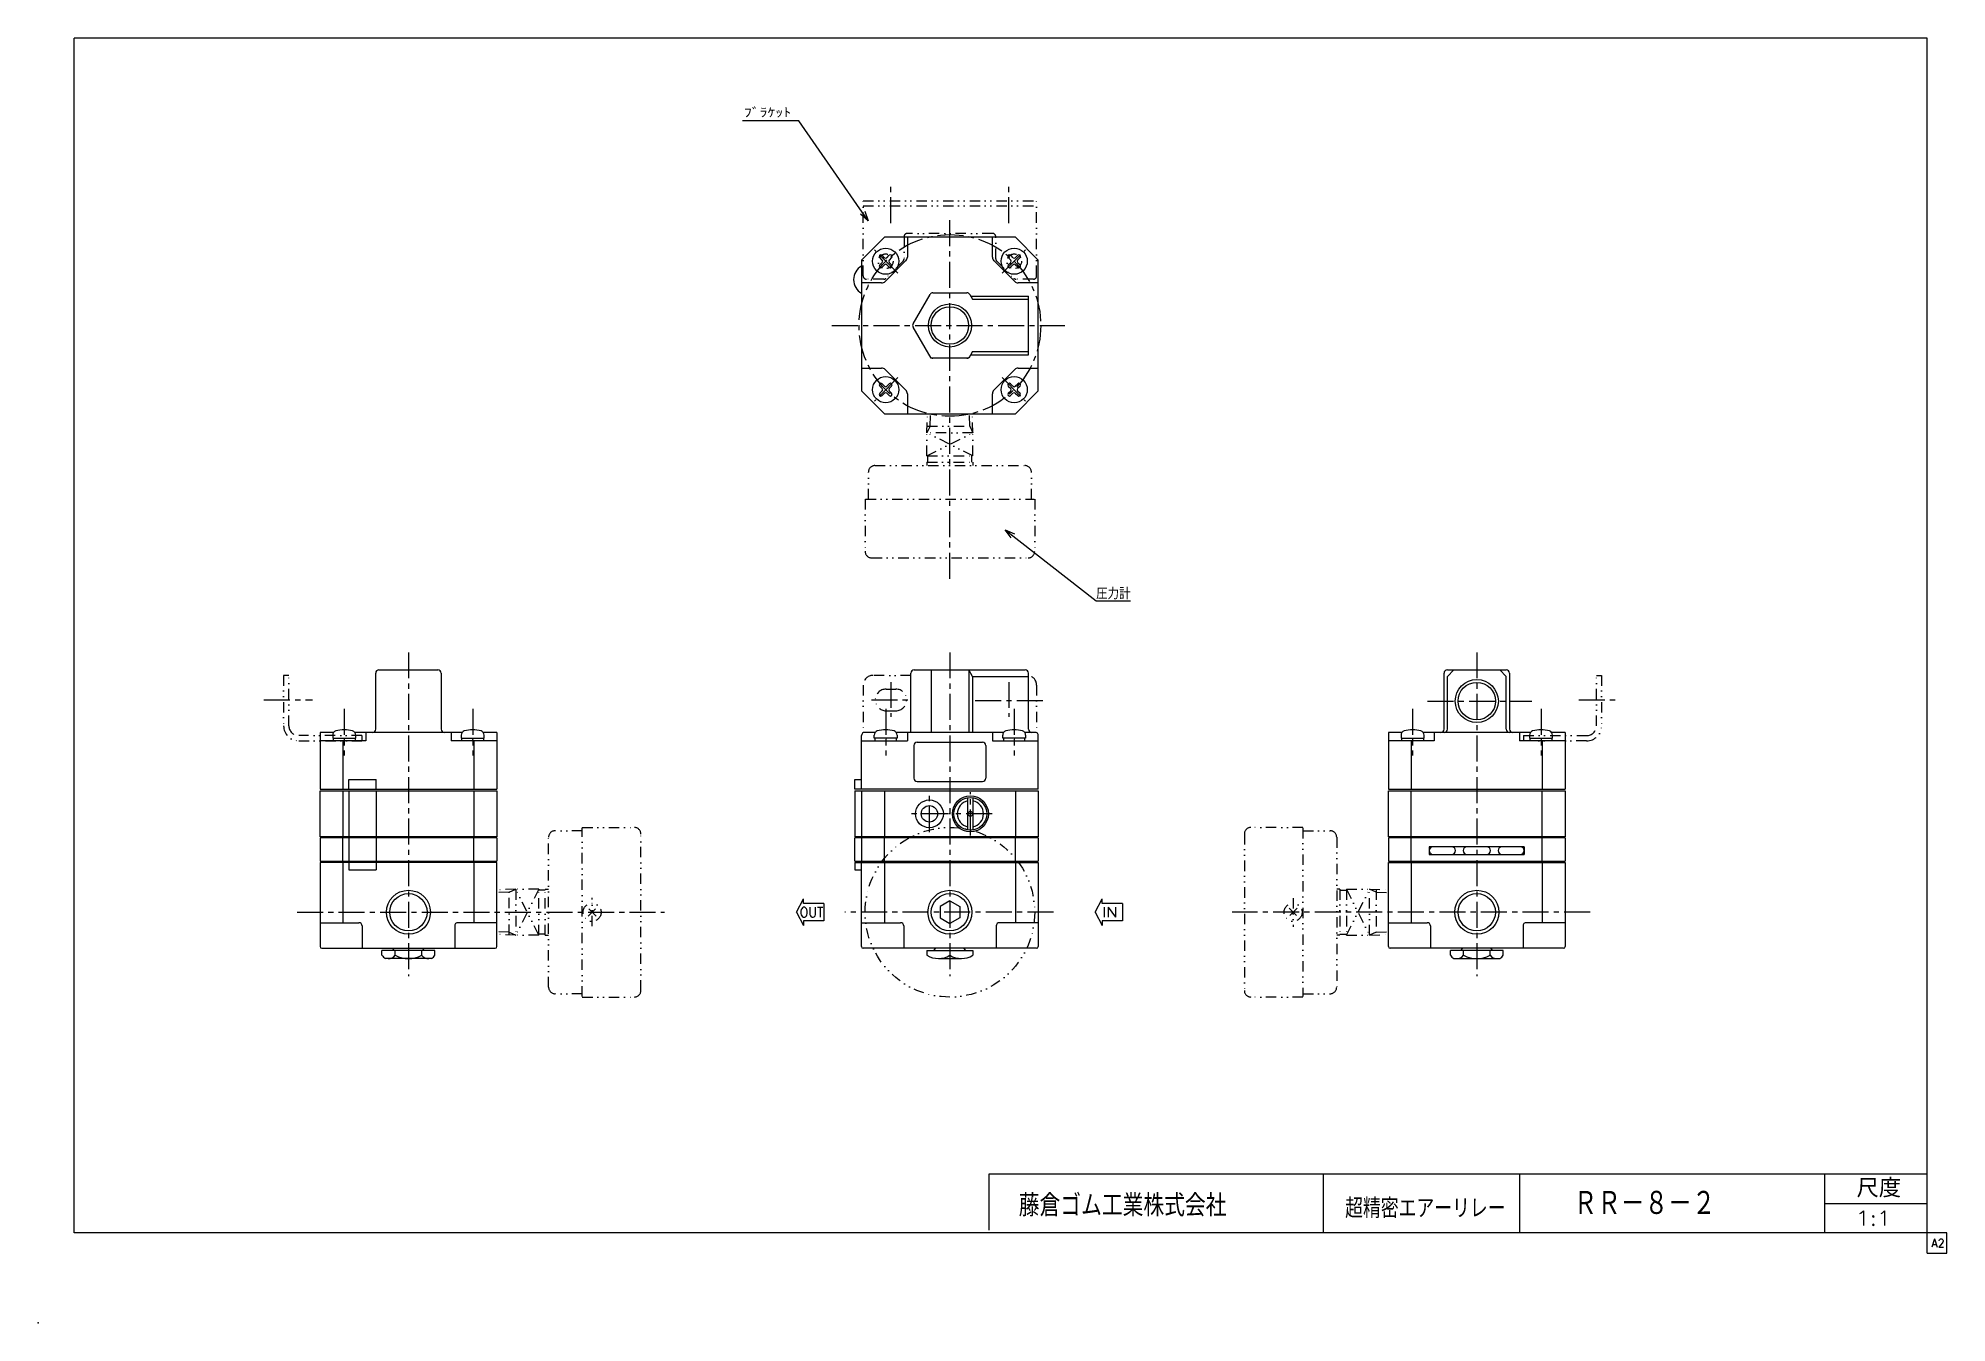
# Model space of a CAD drawing. Header units: millimetres. Extents: x -297 to 286, y -210 to 183.
import ezdxf
from ezdxf.enums import TextEntityAlignment as Align

# ---------------------------------------------------------------- set-up
doc = ezdxf.new("R2010")
doc.units = ezdxf.units.MM
doc.header["$LTSCALE"] = 0.25
doc.header["$PDSIZE"] = 1
doc.linetypes.add('CENTER', pattern=[50.8, 31.75, -6.35, 6.35, -6.35])
doc.linetypes.add('DIVIDE', pattern=[31.75, 12.7, -6.35, 0, -6.35, 0, -6.35])
doc.layers.add('Layer0014', color=7, linetype='Continuous')
doc.layers.add('ZUWAKU', color=7, linetype='Continuous')
doc.styles.add('FdaStyle0', font='txt.shx', dxfattribs={"width": 0.8, "bigfont": 'bigfont'})

msp = doc.modelspace()

# ---------------------------------------------------------------- texts
at = {"color": 4, "style": 'FdaStyle0'}
for s, height, width, p, p2 in [('ﾌﾞﾗｹｯﾄ', 3, 0.8, (-81.42, 158.19), (-67.02, 158.19)), ('圧力計', 3.5, 0.833333, (26.16, 11.06), (36.66, 11.06)), ('OUT', 3, 0.8, (-64.38, -86.05), (-57.18, -86.05)), ('IN', 3, 0.8, (27.95, -86.05), (32.75, -86.05)), ('尺度', 5.7, 0.995614, (258.42, -171.67), (272.04, -171.67)), ('藤倉ゴム工業株式会社', 6.75, 0.783333, (2.52, -177.49), (65.97, -177.49)), ('超精密エアーリレー', 6, 0.755952, (102.22, -178), (151.2, -178)), ('1:1', 4.5, 0.8, (258.15, -180.25), (268.95, -180.25))]:
    msp.add_text(s, height=height, dxfattribs=dict(at, width=width)).set_placement(p, p2, align=Align.FIT)
at = {"layer": 'Layer0014', "color": 4, "style": 'FdaStyle0', "width": 0.693291}
msp.add_text('ＲＲ－８－２', height=8, dxfattribs=at).set_placement((171.97, -177.5), (215.37, -177.5), align=Align.FIT)
at = {"layer": 'ZUWAKU', "color": 7, "style": 'FdaStyle0', "width": 0.8}
msp.add_text('A2', height=2.5, dxfattribs=at).set_placement((281.31, -186.88), (285.31, -186.88), align=Align.FIT)

# ---------------------------------------------------------------- blocks, each defined once
blk = doc.blocks.new('_OPEN30')
at = {"color": 0, "linetype": 'ByBlock', "lineweight": -2}
for p, q in [((-1, 0.267949), (0, 0)), ((0, 0), (-1, -0.267949)), ((0, 0), (-1, 0))]:
    blk.add_line(p, q, dxfattribs=at)
blk = doc.blocks.new('DC_GROUP_RR-8-2_1')
at = {"color": 4, "linetype": 'DIVIDE', "lineweight": 25}
for p, q in [((-129.04, -85.79), (-126.56, -83.31)), ((-126.56, -85.79), (-129.04, -83.31))]:
    blk.add_line(p, q, dxfattribs=at)
blk.add_circle((-127.8, -84.55), 2.75, dxfattribs=at)
blk = doc.blocks.new('DC_GROUP_RR-8-2_2')
at = {"color": 4, "linetype": 'DIVIDE', "lineweight": 25}
for p, q in [((87.57, -83.31), (85.09, -85.79)), ((85.09, -83.31), (87.57, -85.79))]:
    blk.add_line(p, q, dxfattribs=at)
blk.add_circle((86.33, -84.55), 2.75, dxfattribs=at)

# ---------------------------------------------------------------- linework, layer by layer
at = {"color": 4, "linetype": 'Continuous', "lineweight": 25}
for p, q in [((-64.62, 157.29), (-81.87, 157.29)), ((-43.45, 126.68), (-64.62, 157.29)), ((-38.51, 121.72), (-45.51, 114.72)), ((1.49, 121.72), (-38.51, 121.72)), ((-31.51, 121.72), (-31.51, 115.58)), ((-5.51, 115.58), (-5.51, 121.72)), ((8.49, 114.72), (1.49, 121.72)), ((-45.51, 114.72), (-45.51, 74.72)), ((-39.19, 114.7), (-39.95, 115.46)), ((-39.95, 113.23), (-39.19, 113.99)), ((-38.48, 115.41), (-39.24, 116.17)), ((-38.48, 113.28), (-39.24, 112.52)), ((-38.3, 108.16), (-31.95, 114.52)), ((-37.78, 115.41), (-37.02, 116.17)), ((-37.02, 112.52), (-37.78, 113.28)), ((-36.31, 115.46), (-37.07, 114.7)), ((-36.31, 113.23), (-37.07, 113.99)), ((-5.07, 114.52), (1.29, 108.16)), ((0.05, 114.7), (-0.71, 115.46)), ((-0.71, 113.23), (0.05, 113.99)), ((0, 116.17), (0.76, 115.41)), ((0, 112.52), (0.76, 113.28)), ((1.47, 115.41), (2.23, 116.17)), ((2.23, 112.52), (1.47, 113.28)), ((2.18, 114.7), (2.94, 115.46)), ((2.18, 113.99), (2.94, 113.23)), ((8.49, 74.72), (8.49, 114.72)), ((-39.36, 107.72), (-45.51, 107.72)), ((8.49, 107.72), (2.35, 107.72)), ((-29.77, 95.22), (-24.57, 104.22)), ((-23.7, 104.72), (-13.31, 104.72)), ((-12.44, 104.22), (-11.58, 102.72)), ((-12.16, 103.72), (5.49, 103.72)), ((-11.58, 102.72), (5.49, 102.72)), ((5.49, 85.72), (5.49, 103.72)), ((-24.28, 84.72), (-29.77, 94.22)), ((-45.51, 81.72), (-39.36, 81.72)), ((-12.73, 84.72), (-24.28, 84.72)), ((-11.58, 86.72), (-12.73, 84.72)), ((-12.16, 85.72), (5.49, 85.72)), ((-11.58, 86.72), (5.49, 86.72)), ((2.35, 81.72), (8.49, 81.72)), ((-39.19, 75.45), (-39.95, 76.21)), ((-39.24, 76.92), (-38.48, 76.16)), ((-31.95, 74.93), (-38.3, 81.28)), ((-37.02, 76.92), (-37.78, 76.16)), ((-36.31, 76.21), (-37.07, 75.45)), ((1.29, 81.28), (-5.07, 74.93)), ((-0.71, 76.21), (0.05, 75.45)), ((0, 76.92), (0.76, 76.16)), ((1.47, 76.16), (2.23, 76.92)), ((2.94, 76.21), (2.18, 75.45)), ((-45.51, 74.72), (-38.51, 67.72)), ((-39.19, 74.75), (-39.95, 73.99)), ((-38.48, 74.04), (-39.24, 73.28)), ((-37.02, 73.28), (-37.78, 74.04)), ((-37.07, 74.75), (-36.31, 73.99)), ((-31.51, 73.87), (-31.51, 67.72)), ((-5.51, 67.72), (-5.51, 73.87)), ((-0.71, 73.99), (0.05, 74.75)), ((0.76, 74.04), (0, 73.28)), ((1.47, 74.04), (2.23, 73.28)), ((1.49, 67.72), (8.49, 74.72)), ((2.18, 74.75), (2.94, 73.99)), ((-38.51, 67.72), (1.49, 67.72)), ((-193.9, -28.59), (-193.9, -11.49)), ((-192.9, -10.49), (-174.9, -10.49)), ((-173.9, -11.49), (-173.9, -28.59)), ((-30.46, -29.59), (-30.46, -11.49)), ((-29.46, -10.49), (4.49, -10.49)), ((-24.28, -10.49), (-24.28, -29.59)), ((-12.73, -10.49), (-12.73, -29.59)), ((-11.58, -12.49), (-12.73, -10.49)), ((5.49, -28.59), (5.49, -11.49)), ((132.43, -28.59), (132.43, -11.49)), ((133.43, -12.49), (135.43, -10.49)), ((133.43, -10.49), (151.43, -10.49)), ((151.43, -12.49), (149.43, -10.49)), ((152.43, -11.49), (152.43, -28.59)), ((-11.58, -12.49), (5.49, -12.49)), ((-11.58, -12.49), (-11.58, -29.59)), ((133.43, -28.59), (133.43, -12.49)), ((151.43, -28.59), (151.43, -12.49)), ((-206.73, -29.59), (-210.9, -29.59)), ((-210.9, -29.59), (-210.9, -46.99)), ((-196.9, -32.19), (-210.9, -32.19)), ((-207.02, -30.41), (-207.02, -31.39)), ((-207.02, -31.39), (-200.02, -31.39)), ((-206.82, -32.19), (-206.82, -31.39)), ((-203.9, -32.19), (-203.9, -46.99)), ((-203.63, -31.39), (-203.41, -32.19)), ((-167.49, -29.59), (-200.31, -29.59)), ((-200.22, -31.39), (-200.22, -32.19)), ((-200.02, -31.39), (-200.02, -30.41)), ((-196.9, -29.59), (-196.9, -32.19)), ((-170.9, -29.59), (-170.9, -32.19)), ((-156.9, -32.19), (-170.9, -32.19)), ((-167.78, -30.41), (-167.78, -31.39)), ((-167.78, -31.39), (-160.78, -31.39)), ((-167.58, -32.19), (-167.58, -31.39)), ((-164.39, -31.39), (-164.17, -32.19)), ((-163.9, -32.19), (-163.9, -46.99)), ((-156.9, -29.59), (-161.07, -29.59)), ((-160.98, -31.39), (-160.98, -32.19)), ((-160.78, -31.39), (-160.78, -30.41)), ((-156.9, -29.59), (-156.9, -46.99)), ((-45.51, -46.99), (-45.51, -30.59)), ((-45.51, -32.19), (-31.51, -32.19)), ((-41.33, -29.59), (-44.51, -29.59)), ((-41.63, -31.39), (-41.63, -30.41)), ((-34.63, -31.39), (-41.63, -31.39)), ((-41.43, -31.39), (-41.43, -32.19)), ((-38.02, -31.39), (-38.23, -32.19)), ((-2.09, -29.59), (-34.92, -29.59)), ((-34.83, -32.19), (-34.83, -31.39)), ((-34.63, -30.41), (-34.63, -31.39)), ((-31.51, -29.59), (-31.51, -32.19)), ((-29.51, -33.59), (-29.51, -43.59)), ((-28.51, -32.59), (-8.51, -32.59)), ((-7.51, -33.59), (-7.51, -43.59)), ((-5.51, -29.59), (-5.51, -32.19)), ((-5.51, -32.19), (8.49, -32.19)), ((-2.39, -31.39), (-2.39, -30.41)), ((4.61, -31.39), (-2.39, -31.39)), ((-2.19, -31.39), (-2.19, -32.19)), ((1.22, -31.39), (1.01, -32.19)), ((7.49, -29.59), (4.32, -29.59)), ((4.41, -32.19), (4.41, -31.39)), ((4.61, -30.41), (4.61, -31.39)), ((8.49, -46.99), (8.49, -30.59)), ((119.6, -29.59), (115.43, -29.59)), ((115.43, -29.59), (115.43, -46.99)), ((129.43, -32.19), (115.43, -32.19)), ((119.31, -30.41), (119.31, -31.39)), ((119.31, -31.39), (126.31, -31.39)), ((119.51, -32.19), (119.51, -31.39)), ((122.43, -32.19), (122.43, -46.99)), ((122.7, -31.39), (122.92, -32.19)), ((158.84, -29.59), (126.02, -29.59)), ((126.11, -31.39), (126.11, -32.19)), ((126.31, -31.39), (126.31, -30.41)), ((129.43, -29.59), (129.43, -32.19)), ((155.43, -29.59), (155.43, -32.19)), ((169.43, -32.19), (155.43, -32.19)), ((158.55, -30.41), (158.55, -31.39)), ((158.55, -31.39), (165.55, -31.39)), ((158.75, -32.19), (158.75, -31.39)), ((161.94, -31.39), (162.16, -32.19)), ((162.43, -32.19), (162.43, -46.99)), ((169.43, -29.59), (165.26, -29.59)), ((165.35, -31.39), (165.35, -32.19)), ((165.55, -31.39), (165.55, -30.41)), ((169.43, -29.59), (169.43, -46.99)), ((-202.06, -46.99), (-202.06, -43.99)), ((-202.06, -43.99), (-193.74, -43.99)), ((-193.74, -46.99), (-193.74, -43.99)), ((-47.52, -43.99), (-45.51, -43.99)), ((-47.52, -46.99), (-47.52, -43.99)), ((-28.51, -44.59), (-8.51, -44.59)), ((-210.9, -46.99), (-156.9, -46.99)), ((-210.9, -61.49), (-210.9, -47.49)), ((-210.9, -47.49), (-156.9, -47.49)), ((-203.9, -47.49), (-203.9, -61.49)), ((-202.06, -47.49), (-202.06, -61.49)), ((-193.74, -47.49), (-193.74, -61.49)), ((-163.9, -47.49), (-163.9, -61.49)), ((-156.9, -47.49), (-156.9, -61.49)), ((8.49, -46.99), (-47.52, -46.99)), ((-47.52, -47.49), (8.49, -47.49)), ((-47.52, -47.49), (-47.52, -61.49)), ((-45.51, -47.49), (-45.51, -61.49)), ((-38.51, -47.49), (-38.51, -61.49)), ((-13.01, -59.43), (-13.01, -49.55)), ((-11.51, -49.55), (-11.51, -59.43)), ((1.49, -47.49), (1.49, -61.49)), ((8.49, -47.49), (8.49, -61.49)), ((115.43, -46.99), (169.43, -46.99)), ((115.43, -61.49), (115.43, -47.49)), ((115.43, -47.49), (169.43, -47.49)), ((122.43, -61.49), (122.43, -47.49)), ((162.43, -61.49), (162.43, -47.49)), ((169.43, -47.49), (169.43, -61.49)), ((-156.9, -61.49), (-210.9, -61.49)), ((-210.9, -61.87), (-210.9, -68.97)), ((-156.9, -61.87), (-210.9, -61.87)), ((-210.4, -61.49), (-210.4, -61.87)), ((-203.9, -68.97), (-203.9, -61.87)), ((-202.06, -61.87), (-202.06, -68.97)), ((-193.74, -61.87), (-193.74, -68.97)), ((-163.9, -68.97), (-163.9, -61.87)), ((-157.4, -61.49), (-157.4, -61.87)), ((-156.9, -61.87), (-156.9, -68.97)), ((8.49, -61.49), (-47.52, -61.49)), ((8.49, -61.87), (-47.52, -61.87)), ((-47.52, -68.97), (-47.52, -61.87)), ((-45.51, -61.87), (-45.51, -68.97)), ((-38.51, -68.97), (-38.51, -61.87)), ((1.49, -68.97), (1.49, -61.87)), ((8.49, -61.87), (8.49, -68.97)), ((169.43, -61.49), (115.43, -61.49)), ((115.43, -61.87), (115.43, -68.97)), ((169.43, -61.87), (115.43, -61.87)), ((115.93, -61.49), (115.93, -61.87)), ((122.43, -68.97), (122.43, -61.87)), ((162.43, -68.97), (162.43, -61.87)), ((168.93, -61.49), (168.93, -61.87)), ((169.43, -61.87), (169.43, -68.97)), ((-210.9, -68.97), (-156.9, -68.97)), ((-210.9, -69.35), (-210.9, -95.05)), ((-156.9, -69.35), (-210.9, -69.35)), ((-210.4, -68.97), (-210.4, -69.35)), ((-203.9, -69.35), (-203.9, -87.75)), ((-202.06, -69.35), (-202.06, -71.58)), ((-193.74, -69.35), (-193.74, -71.58)), ((-163.9, -69.35), (-163.9, -87.75)), ((-157.4, -68.97), (-157.4, -69.35)), ((-156.9, -95.05), (-156.9, -69.35)), ((-47.52, -68.97), (8.49, -68.97)), ((-47.52, -69.35), (8.49, -69.35)), ((-47.52, -69.35), (-47.52, -71.58)), ((-45.51, -95.05), (-45.51, -69.35)), ((-45.01, -68.97), (-45.01, -69.35)), ((-38.51, -69.35), (-38.51, -87.75)), ((1.49, -69.35), (1.49, -87.75)), ((8.49, -69.35), (8.49, -95.05)), ((115.43, -68.97), (169.43, -68.97)), ((115.43, -95.05), (115.43, -69.35)), ((115.43, -69.35), (169.43, -69.35)), ((115.93, -68.97), (115.93, -69.35)), ((122.43, -69.35), (122.43, -87.75)), ((127.93, -64.57), (127.93, -66.87)), ((156.93, -64.57), (127.93, -64.57)), ((127.93, -66.87), (156.93, -66.87)), ((156.93, -64.57), (156.93, -66.87)), ((162.43, -69.35), (162.43, -87.75)), ((168.93, -68.97), (168.93, -69.35)), ((169.43, -69.35), (169.43, -95.05)), ((-202.06, -71.58), (-193.74, -71.58)), ((-47.52, -71.58), (-45.51, -71.58)), ((-65.37, -84.55), (-63.2, -80.49)), ((-63.2, -81.89), (-63.2, -80.49)), ((-18.51, -81.08), (-21.51, -82.82)), ((-18.51, -81.08), (-15.51, -82.82)), ((25.87, -84.55), (28.04, -80.49)), ((28.04, -81.89), (28.04, -80.49)), ((-65.37, -84.55), (-63.2, -88.61)), ((-56.99, -81.89), (-63.2, -81.89)), ((-56.99, -87.2), (-63.2, -87.2)), ((-63.2, -87.2), (-63.2, -88.61)), ((-56.99, -81.89), (-56.99, -87.2)), ((-21.51, -82.82), (-21.51, -86.28)), ((-21.51, -86.28), (-18.51, -88.01)), ((-15.51, -86.28), (-18.51, -88.01)), ((-15.51, -82.82), (-15.51, -86.28)), ((25.87, -84.55), (28.04, -88.61)), ((34.25, -81.89), (28.04, -81.89)), ((34.25, -87.2), (28.04, -87.2)), ((28.04, -87.2), (28.04, -88.61)), ((34.25, -81.89), (34.25, -87.2)), ((-210.9, -87.75), (-199.02, -87.75)), ((-198.02, -88.75), (-198.02, -95.55)), ((-169.78, -88.75), (-169.78, -95.55)), ((-156.9, -87.75), (-168.78, -87.75)), ((-45.51, -87.75), (-33.63, -87.75)), ((-32.63, -88.75), (-32.63, -95.55)), ((-4.38, -88.75), (-4.38, -95.55)), ((8.49, -87.75), (-3.38, -87.75)), ((115.43, -87.75), (127.31, -87.75)), ((128.31, -88.75), (128.31, -95.55)), ((156.55, -88.75), (156.55, -95.55)), ((169.43, -87.75), (157.55, -87.75)), ((-210.4, -95.55), (-157.4, -95.55)), ((-175.82, -96.2), (-191.98, -96.2)), ((-191.98, -97.7), (-191.98, -96.2)), ((-176.9, -98.7), (-190.9, -98.7)), ((-188.8, -96.2), (-188.15, -95.55)), ((-187.94, -97.7), (-187.94, -96.2)), ((-179.86, -97.7), (-179.86, -96.2)), ((-179, -96.2), (-179.65, -95.55)), ((-175.82, -97.7), (-175.82, -96.2)), ((7.99, -95.55), (-45.01, -95.55)), ((-25.51, -96.2), (-11.51, -96.2)), ((-25.51, -96.2), (-25.51, -97.7)), ((-23.41, -96.2), (-22.76, -95.55)), ((-22.01, -98.7), (-15.01, -98.7)), ((-18.51, -96.2), (-18.51, -97.7)), ((-13.61, -96.2), (-14.26, -95.55)), ((-11.51, -96.2), (-11.51, -97.7)), ((168.93, -95.55), (115.93, -95.55)), ((150.51, -96.2), (134.35, -96.2)), ((134.35, -97.7), (134.35, -96.2)), ((135.43, -98.7), (149.43, -98.7)), ((137.53, -96.2), (138.18, -95.55)), ((138.39, -97.7), (138.39, -96.2)), ((146.47, -97.7), (146.47, -96.2)), ((147.33, -96.2), (146.68, -95.55)), ((150.51, -97.7), (150.51, -96.2)), ((-6.5, -181.7), (-6.5, -164.5)), ((-6.5, -164.5), (280, -164.5)), ((95.5, -164.5), (95.5, -182.5)), ((248.7, -182.5), (248.7, -164.5)), ((248.7, -173.5), (280, -173.5))]:
    msp.add_line(p, q, dxfattribs=at)
at = {"color": 4, "linetype": 'CENTER', "lineweight": 25}
for p, q in [((-36.51, 125.96), (-36.51, 138)), ((-0.51, 125.96), (-0.51, 138)), ((-18.51, 17.36), (-18.51, 127.03)), ((-54.56, 94.72), (16.56, 94.72)), ((-183.9, -5.15), (-183.9, -104.1)), ((-18.51, -5.15), (-18.51, -104.1)), ((142.43, -5.15), (142.43, -104.1)), ((-36.51, -14.21), (-36.51, -24.86)), ((-0.51, -14.21), (-0.51, -24.86)), ((-228.03, -19.69), (-213.2, -19.69)), ((-203.52, -22.45), (-203.52, -36.7)), ((-164.28, -22.45), (-164.28, -36.7)), ((-42.47, -19.69), (-30.2, -19.69)), ((-38.13, -22.45), (-38.13, -36.7)), ((9.84, -19.99), (-11.49, -19.99)), ((1.11, -22.45), (1.11, -36.7)), ((122.81, -22.45), (122.81, -36.7)), ((127.36, -20.04), (159.29, -20.04)), ((162.05, -22.45), (162.05, -36.7)), ((173.57, -19.69), (185.88, -19.69)), ((-24.76, -60.11), (-24.76, -48.86)), ((-12.26, -61.14), (-12.26, -47.83)), ((-19.13, -54.49), (-30.38, -54.49)), ((-5.6, -54.49), (-18.91, -54.49)), ((-217.93, -84.55), (-105.7, -84.55)), ((13.09, -84.55), (-50.65, -84.55)), ((177.05, -84.55), (67.73, -84.55))]:
    msp.add_line(p, q, dxfattribs=at)
at = {"color": 4, "linetype": 'DIVIDE', "lineweight": 25}
for p, q in [((-45.01, 132.85), (7.99, 132.85)), ((-45.01, 109.85), (-45.01, 132.85)), ((-45.01, 131.25), (7.99, 131.25)), ((7.99, 109.85), (7.99, 132.85)), ((-5.51, 122.85), (-31.51, 122.85)), ((-32.51, 121.85), (-32.51, 115.08)), ((-4.51, 115.08), (-4.51, 121.85)), ((-32.8, 114.37), (-38.03, 109.14)), ((-4.21, 114.37), (1.02, 109.14)), ((-38.74, 108.85), (-44.01, 108.85)), ((6.99, 108.85), (1.73, 108.85)), ((-25.51, 61.92), (-25.33, 67.72)), ((-24.59, 63.99), (-24.47, 67.72)), ((-12.43, 63.99), (-12.54, 67.72)), ((-11.51, 61.92), (-11.68, 67.72)), ((-24.59, 63.99), (-25.51, 61.92)), ((-11.51, 61.92), (-25.51, 61.92)), ((-25.51, 54.92), (-25.51, 61.92)), ((-25.51, 54.92), (-11.51, 61.92)), ((-11.51, 54.92), (-25.51, 61.92)), ((-25.44, 63.99), (-11.57, 63.99)), ((-12.43, 63.99), (-11.51, 61.92)), ((-11.51, 54.92), (-11.51, 61.92)), ((-25.51, 54.92), (-11.51, 54.92)), ((-25.51, 52.92), (-11.51, 52.92)), ((-25.51, 52.92), (-25.51, 51.92)), ((-25.21, 52.92), (-25.21, 55.07)), ((-11.81, 52.92), (-11.81, 55.07)), ((-11.51, 52.92), (-11.51, 51.92)), ((-43.41, 41.62), (-43.41, 49.92)), ((-41.41, 51.92), (4.39, 51.92)), ((6.39, 41.62), (6.39, 49.92)), ((-44.41, 41.62), (-44.41, 25.82)), ((-44.26, 41.62), (7.24, 41.62)), ((7.39, 41.62), (7.39, 25.82)), ((-42.41, 23.72), (5.39, 23.72)), ((-222.02, -12.19), (-222.02, -27.59)), ((-220.42, -12.19), (-222.02, -12.19)), ((-220.42, -27.59), (-220.42, -12.19)), ((-45.01, -15.19), (-45.01, -29.72)), ((-30.46, -12.19), (-42.01, -12.19)), ((-38.01, -16.39), (-35.01, -16.39)), ((7.99, -15.19), (7.99, -29.72)), ((178.95, -27.59), (178.95, -12.19)), ((178.95, -12.19), (180.55, -12.19)), ((180.55, -12.19), (180.55, -27.59)), ((-38.01, -22.99), (-35.01, -22.99)), ((-198.14, -30.59), (-217.42, -30.59)), ((-217.42, -32.19), (-198.14, -32.19)), ((-198.14, -30.59), (-198.14, -32.19)), ((156.67, -30.59), (175.95, -30.59)), ((156.67, -30.59), (156.67, -32.19)), ((175.95, -32.19), (156.67, -32.19)), ((-141.1, -107.45), (-141.1, -61.65)), ((-130.8, -59.65), (-139.1, -59.65)), ((-130.8, -58.65), (-115, -58.65)), ((-130.8, -110.3), (-130.8, -58.8)), ((-112.9, -108.45), (-112.9, -60.65)), ((71.43, -60.65), (71.43, -108.45)), ((89.33, -58.65), (73.53, -58.65)), ((89.33, -58.8), (89.33, -110.3)), ((89.33, -59.65), (97.63, -59.65)), ((99.63, -61.65), (99.63, -107.45)), ((-151.1, -77.55), (-156.9, -77.73)), ((-153.16, -78.47), (-156.9, -78.58)), ((-153.16, -78.47), (-151.1, -77.55)), ((-153.16, -91.49), (-153.16, -77.61)), ((-151.1, -77.55), (-151.1, -91.55)), ((-144.1, -77.55), (-151.1, -77.55)), ((-144.1, -91.55), (-151.1, -77.55)), ((-144.1, -77.55), (-151.1, -91.55)), ((-142.1, -77.85), (-144.25, -77.85)), ((-144.1, -91.55), (-144.1, -77.55)), ((-142.1, -91.55), (-142.1, -77.55)), ((-142.1, -77.55), (-141.1, -77.55)), ((-127.8, -88.83), (-127.8, -80.1)), ((86.33, -80.27), (86.33, -89)), ((100.63, -77.55), (99.63, -77.55)), ((100.63, -77.55), (100.63, -91.55)), ((100.63, -77.85), (102.78, -77.85)), ((102.63, -77.55), (102.63, -91.55)), ((102.63, -77.55), (109.63, -77.55)), ((102.63, -77.55), (109.63, -91.55)), ((102.63, -91.55), (109.63, -77.55)), ((109.63, -91.55), (109.63, -77.55)), ((111.69, -78.47), (109.63, -77.55)), ((109.63, -77.55), (115.43, -77.73)), ((111.69, -77.61), (111.69, -91.49)), ((111.69, -78.47), (115.43, -78.58)), ((-153.16, -90.63), (-156.9, -90.52)), ((-151.1, -91.55), (-156.9, -91.37)), ((-153.16, -90.63), (-151.1, -91.55)), ((-144.1, -91.55), (-151.1, -91.55)), ((-142.1, -91.25), (-144.25, -91.25)), ((-142.1, -91.55), (-141.1, -91.55)), ((100.63, -91.55), (99.63, -91.55)), ((100.63, -91.25), (102.78, -91.25)), ((102.63, -91.55), (109.63, -91.55)), ((111.69, -90.63), (109.63, -91.55)), ((109.63, -91.55), (115.43, -91.37)), ((111.69, -90.63), (115.43, -90.52)), ((-130.8, -109.45), (-139.1, -109.45)), ((-130.8, -110.45), (-115, -110.45)), ((89.33, -110.45), (73.53, -110.45)), ((89.33, -109.45), (97.63, -109.45))]:
    msp.add_line(p, q, dxfattribs=at)
at = {"color": 4, "linetype": 'Continuous', "lineweight": 13}
for p, q in [((-1.65, 32.29), (26.16, 10.56)), ((26.16, 10.56), (36.66, 10.56)), ((155.5, -164.5), (155.5, -182.5))]:
    msp.add_line(p, q, dxfattribs=at)
at = {"color": 4, "linetype": 'CENTER', "lineweight": 25}
msp.add_circle((-18.51, 94.72), 27.75, dxfattribs=at)
at = {"color": 4, "linetype": 'Continuous', "lineweight": 25}
for centre, radius in [((-38.13, 114.35), 4), ((1.12, 114.35), 4), ((-18.51, 94.72), 6.58), ((-18.51, 94.72), 5.72), ((-38.13, 75.1), 4), ((1.12, 75.1), 4), ((142.43, -20.04), 6.58), ((142.43, -20.04), 5.72), ((-24.76, -54.49), 4.25), ((-24.76, -54.49), 2.5), ((-12.26, -54.49), 5.5), ((-12.26, -54.49), 5), ((-12.26, -54.49), 0.75), ((-183.9, -84.55), 6.72), ((-183.9, -84.55), 5.69), ((-18.51, -84.55), 6.72), ((-18.51, -84.55), 5.69), ((142.43, -84.55), 6.72), ((142.43, -84.55), 5.69)]:
    msp.add_circle(centre, radius, dxfattribs=at)
at = {"color": 4, "linetype": 'DIVIDE', "lineweight": 25}
for centre in [(-38.13, 114.35), (1.12, 114.35)]:
    msp.add_circle(centre, 2.25, dxfattribs=at)
at = {"color": 4, "linetype": 'DIVIDE', "lineweight": 13}
msp.add_circle((-18.51, -84.55), 25.9, dxfattribs=at)
at = {"color": 4, "linetype": 'DIVIDE', "lineweight": 25}
for centre, radius, start, end in [((-31.51, 121.85), 1, 90, 180), ((-5.51, 121.85), 1, 0, 90), ((-33.51, 115.08), 1, 315, 360), ((-3.51, 115.08), 1, 180, 225), ((-44.01, 109.85), 1, 180, 270), ((-38.74, 109.85), 1, 270, 315), ((1.73, 109.85), 1, 225, 270), ((6.99, 109.85), 1, 270, 360), ((-41.41, 49.92), 2, 90, 180), ((4.39, 49.92), 2, 0, 90), ((-42.41, 25.72), 2, 180, 270), ((5.39, 25.72), 2, 270, 0), ((-42.01, -15.19), 3, 90, 180), ((-38.01, -19.69), 3.3, 90, 270), ((-35.01, -19.69), 3.3, 270, 90), ((4.99, -15.19), 3, 360, 80.40593), ((-217.42, -27.59), 4.6, 180, 270), ((-217.42, -27.59), 3, 180, 270), ((175.95, -27.59), 3, 270, 0), ((175.95, -27.59), 4.6, 270, 0), ((-139.1, -61.65), 2, 90, 180), ((-114.9, -60.65), 2, 0, 90), ((73.43, -60.65), 2, 90, 180), ((97.63, -61.65), 2, 0, 90), ((-139.1, -107.45), 2, 180, 270), ((-114.9, -108.45), 2, 270, 0), ((73.43, -108.45), 2, 180, 270), ((97.63, -107.45), 2, 270, 0)]:
    msp.add_arc(centre, radius, start, end, dxfattribs=at)
at = {"color": 4, "linetype": 'Continuous', "lineweight": 25}
for centre, radius, start, end in [((-43.11, 108.72), 4.8, 120, 240), ((-39.6, 115.81), 0.5, 45, 225), ((-39.6, 112.88), 0.5, 135, 315), ((-39.54, 114.35), 0.5, 315, 45), ((-38.13, 115.76), 0.5, 225, 315), ((-38.13, 112.93), 0.5, 45, 135), ((-36.71, 114.35), 0.5, 135, 225), ((-36.66, 115.81), 0.5, 315, 135), ((-36.66, 112.88), 0.5, 225, 45), ((-33.01, 115.58), 1.5, 315, 360), ((-4.01, 115.58), 1.5, 180, 225), ((-0.35, 115.81), 0.5, 45, 225), ((-0.35, 112.88), 0.5, 135, 315), ((-0.3, 114.35), 0.5, 315, 45), ((1.12, 115.76), 0.5, 225, 315), ((1.12, 112.93), 0.5, 45, 135), ((2.53, 114.35), 0.5, 135, 225), ((2.58, 115.81), 0.5, 315, 135), ((2.58, 112.88), 0.5, 225, 45), ((-39.36, 109.22), 1.5, 270, 315), ((2.35, 109.22), 1.5, 225, 270), ((-23.7, 103.72), 1, 90, 150), ((-13.31, 103.72), 1, 30, 90), ((-28.9, 94.72), 1, 150, 210), ((-39.36, 80.22), 1.5, 45, 90), ((-23.7, 85.72), 1, 210, 270), ((-13.31, 85.72), 1, 270, 330), ((2.35, 80.22), 1.5, 90, 135), ((-39.6, 76.57), 0.5, 45, 225), ((-38.13, 76.52), 0.5, 225, 315), ((-36.66, 76.57), 0.5, 315, 135), ((-0.35, 76.57), 0.5, 45, 225), ((1.12, 76.52), 0.5, 225, 315), ((2.58, 76.57), 0.5, 315, 135), ((-39.6, 73.63), 0.5, 135, 315), ((-39.54, 75.1), 0.5, 315, 45), ((-38.13, 73.69), 0.5, 45, 135), ((-36.71, 75.1), 0.5, 135, 225), ((-36.66, 73.63), 0.5, 225, 45), ((-33.01, 73.87), 1.5, 360, 45), ((-4.01, 73.87), 1.5, 135, 180), ((-0.35, 73.63), 0.5, 135, 315), ((-0.3, 75.1), 0.5, 315, 45), ((1.12, 73.69), 0.5, 45, 135), ((2.53, 75.1), 0.5, 135, 225), ((2.58, 73.63), 0.5, 225, 45), ((-192.9, -11.49), 1, 90, 180), ((-174.9, -11.49), 1, 360, 90), ((-29.46, -11.49), 1, 90, 180), ((4.49, -11.49), 1, 360, 90), ((133.43, -11.49), 1, 90, 180), ((151.43, -11.49), 1, 360, 90), ((-203.52, -37.79), 9, 73.39845, 106.60155), ((-194.9, -28.59), 1, 270, 360), ((-172.9, -28.59), 1, 180, 270), ((-164.28, -37.79), 9, 73.39845, 106.60155), ((-38.13, -37.79), 9, 73.39845, 106.60155), ((1.11, -37.79), 9, 73.39845, 106.60155), ((6.49, -28.59), 1, 180, 270), ((122.81, -37.79), 9, 73.39845, 106.60155), ((131.43, -28.59), 1, 270, 360), ((132.43, -28.59), 1, 270, 360), ((152.43, -28.59), 1, 180, 270), ((153.43, -28.59), 1, 180, 270), ((162.05, -37.79), 9, 73.39845, 106.60155), ((-205.72, -30.41), 1.3, 106.60155, 180), ((-201.32, -30.41), 1.3, 0, 73.39845), ((-166.48, -30.41), 1.3, 106.60155, 180), ((-162.08, -30.41), 1.3, 0, 73.39845), ((-44.51, -30.59), 1, 90, 180), ((-40.33, -30.41), 1.3, 106.60155, 180), ((-35.93, -30.41), 1.3, 360, 73.39845), ((-28.51, -33.59), 1, 90, 180), ((-8.51, -33.59), 1, 0, 90), ((-1.09, -30.41), 1.3, 106.60155, 180), ((3.31, -30.41), 1.3, 360, 73.39845), ((7.49, -30.59), 1, 360, 90), ((120.61, -30.41), 1.3, 106.60155, 180), ((125.01, -30.41), 1.3, 0, 73.39845), ((159.85, -30.41), 1.3, 106.60155, 180), ((164.25, -30.41), 1.3, 0, 73.39845), ((-28.51, -43.59), 1, 180, 270), ((-8.51, -43.59), 1, 270, 0), ((-12.26, -54.49), 4, 100.80692, 259.19308), ((-12.26, -54.49), 4, 280.80692, 79.19308), ((129.08, -65.72), 1.15, 90, 270), ((134.78, -65.72), 1.15, 270, 90), ((139.38, -65.72), 1.15, 90, 270), ((145.48, -65.72), 1.15, 270, 90), ((150.08, -65.72), 1.15, 90, 270), ((155.78, -65.72), 1.15, 270, 90), ((-199.02, -88.75), 1, 0, 90), ((-168.78, -88.75), 1, 90, 180), ((-33.63, -88.75), 1, 0, 90), ((-3.38, -88.75), 1, 90, 180), ((127.31, -88.75), 1, 0, 90), ((157.55, -88.75), 1, 90, 180), ((-210.4, -95.05), 0.5, 180, 270), ((-189.82, -96.44), 2.5, 210.16228, 244.39629), ((-190.12, -95.84), 2.87, 270, 319.47536), ((-183.9, -90.03), 8.67, 242.20423, 297.79577), ((-177.68, -95.84), 2.87, 220.52464, 270), ((-177.98, -96.44), 2.5, 295.60371, 329.83772), ((-157.4, -95.05), 0.5, 270, 0), ((-45.01, -95.05), 0.5, 180, 270), ((-22.01, -92.07), 6.62, 238.10921, 301.89079), ((-15.01, -92.07), 6.62, 238.10921, 301.89079), ((7.99, -95.05), 0.5, 270, 360), ((115.93, -95.05), 0.5, 180, 270), ((136.51, -96.44), 2.5, 210.16228, 244.39629), ((136.21, -95.84), 2.87, 270, 319.47536), ((142.43, -90.03), 8.67, 242.20423, 297.79577), ((148.65, -95.84), 2.87, 220.52464, 270), ((148.35, -96.44), 2.5, 295.60371, 329.83772), ((168.93, -95.05), 0.5, 270, 360)]:
    msp.add_arc(centre, radius, start, end, dxfattribs=at)
at = {"color": 5, "linetype": 'Continuous'}
msp.add_point((-297, -210), dxfattribs=at)
at = {"layer": 'Layer0014', "color": 4, "linetype": 'CENTER', "lineweight": 25}
for p, q in [((-34.45, 110.66), (-41.59, 117.81)), ((-2.57, 110.66), (4.58, 117.81)), ((-34.45, 78.78), (-41.59, 71.64)), ((-2.57, 78.78), (4.58, 71.64))]:
    msp.add_line(p, q, dxfattribs=at)
at = {"layer": 'ZUWAKU', "color": 5, "linetype": 'Continuous', "lineweight": 25}
for p, q in [((280, 182.5), (-286, 182.5)), ((-286, -182.5), (-286, 182.5)), ((280, -182.5), (280, 182.5)), ((286, -182.5), (-286, -182.5)), ((280, -188.75), (280, -182.5)), ((286, -188.75), (286, -182.5)), ((280, -188.75), (286, -188.75))]:
    msp.add_line(p, q, dxfattribs=at)

# ---------------------------------------------------------------- block references
at = {"color": 4, "xscale": 3.000002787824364, "yscale": 2.999989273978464}
for p, rotation in [((-43.45, 126.68), 304.6676042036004), ((-1.65, 32.29), 142.0012675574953)]:
    msp.add_blockref('_OPEN30', p, dxfattribs=dict(at, rotation=rotation))
at = {"linetype": 'Continuous'}
for name in ['DC_GROUP_RR-8-2_1', 'DC_GROUP_RR-8-2_2']:
    msp.add_blockref(name, (0, 0), dxfattribs=at)

msp.set_redraw_order([(e.dxf.handle, doc.entitydb.next_handle()) for e in msp.query("TEXT MTEXT ATTDEF DIMENSION ARC_DIMENSION")])  # texts and dimensions are drawn at this point

doc.saveas('drawing.dxf')
